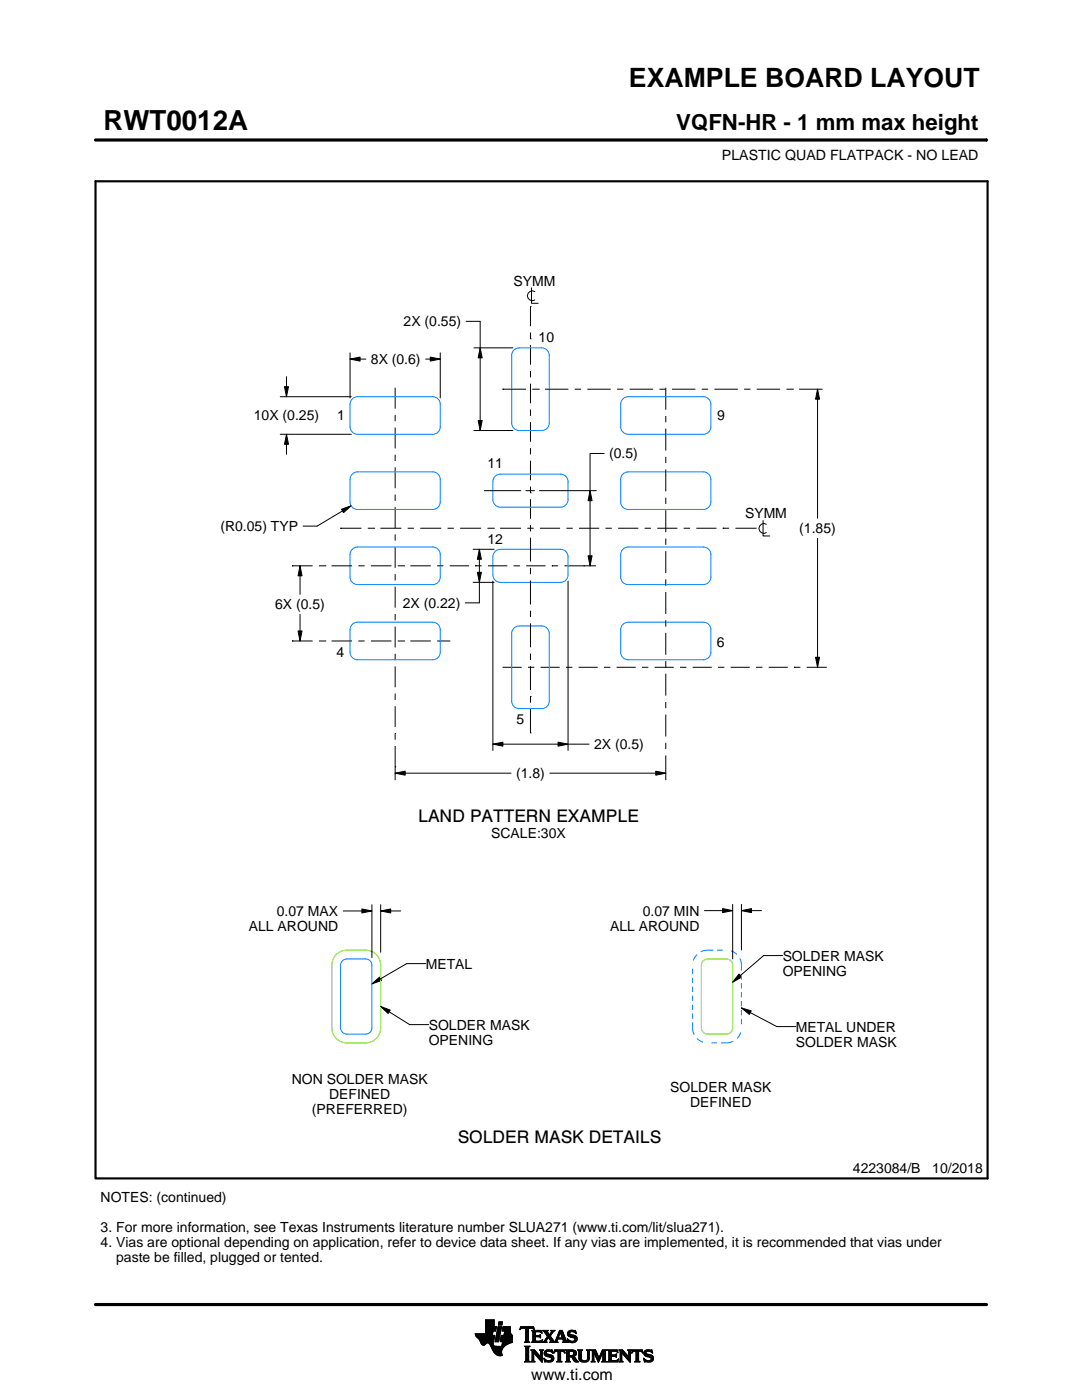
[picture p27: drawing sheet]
<svg xmlns="http://www.w3.org/2000/svg" width="216mm" height="279mm" viewBox="0 0 216 279" stroke-linecap="round" stroke-linejoin="round" font-family="sans-serif">
<defs><g id="words">
<text font-size="5.5" x="20.6" y="26">RWT0012A</text>
<text font-size="5.3" x="125.5" y="17.4">EXAMPLE BOARD LAYOUT</text>
<text font-size="4.4" x="135" y="26">VQFN-HR - 1 mm max height</text>
<g font-size="3.5">
<text x="83.4" y="164">LAND PATTERN EXAMPLE</text>
<text x="91.3" y="228.1">SOLDER MASK DETAILS</text>
</g>
<text font-size="3.2" x="106" y="275.3">www.ti.com</text>
<g font-size="2.8">
<text x="144.1" y="32">PLASTIC QUAD FLATPACK - NO LEAD</text>
<text x="102.4" y="57">SYMM</text>
<text x="80.5" y="65.1">2X (0.55)</text>
<text x="107.5" y="68.3">10</text>
<text x="74" y="72.7">8X (0.6)</text>
<text x="50.6" y="83.8">10X (0.25)</text>
<text x="67.3" y="83.8">1</text>
<text x="143.1" y="83.8">9</text>
<text x="97.3" y="93.4">11</text>
<text x="121.5" y="91.5">(0.5)</text>
<text x="44" y="106">(R0.05) TYP</text>
<text x="148.7" y="103.5">SYMM</text>
<text x="159.5" y="106.4">(1.85)</text>
<text x="97.3" y="108.5">12</text>
<text x="54.9" y="121.6">6X (0.5)</text>
<text x="80.4" y="121.3">2X (0.22)</text>
<text x="67.2" y="131">4</text>
<text x="143" y="129.1">6</text>
<text x="103.1" y="144.4">5</text>
<text x="118.5" y="149.5">2X (0.5)</text>
<text x="103" y="155.3">(1.8)</text>
<text x="98" y="167.2">SCALE:30X</text>
<text x="49.7" y="185.8">ALL AROUND</text>
<text x="55.2" y="182.8">0.07 MAX</text>
<text x="121.7" y="185.7">ALL AROUND</text>
<text x="128.3" y="182.7">0.07 MIN</text>
<text x="156.2" y="191.7">SOLDER MASK</text>
<text x="84.9" y="193.3">METAL</text>
<text x="156.2" y="194.7">OPENING</text>
<text x="85.5" y="205.5">SOLDER MASK</text>
<text x="85.5" y="208.5">OPENING</text>
<text x="158.8" y="205.9">METAL UNDER</text>
<text x="158.8" y="208.9">SOLDER MASK</text>
<text x="58.2" y="216.4">NON SOLDER MASK</text>
<text x="65.7" y="219.4">DEFINED</text>
<text x="133.8" y="218">SOLDER MASK</text>
<text x="137.7" y="221">DEFINED</text>
<text x="62.2" y="222.4">(PREFERRED)</text>
<text x="20.1" y="239.9">NOTES: (continued)</text>
<text x="170.2" y="234.2">4223084/B</text>
<text x="186" y="234.2">10/2018</text>
<text x="20.1" y="245.9">3. For more information, see Texas Instruments literature number SLUA271 (www.ti.com/lit/slua271).</text>
<text x="20.1" y="248.9">4. Vias are optional depending on application, refer to device data sheet. If any vias are implemented, it is recommended that vias under</text>
<text x="23.2" y="251.9">paste be filled, plugged or tented.</text>
</g>
</g></defs>
<g fill="none" stroke="#000" stroke-width=".2">
<path d="M19.1 27.9h177.7M196.8 27.7v.5M106.1 57.4v3.1h1.3M106.7 58.2a.98 .98 0 0 0-1.5 .8 .98 .98 0 0 0 1.5 .9M55.9 79.2h14.2M56.8 77.2h.8l-.4 2zM57.2 75.2v4M69.8 71.7l2-.4v.8zM69.8 70.4v9M69.8 71.7h3.2M78.8 77.4v4.1M84.9 71.7h2.9"/>
<path d="M85.8 71.3l2 .4-2 .4zM87.8 70.4v9M93 64.1h2.8v21.8M94.6 69.4h7.7M95.8 69.4l.4 2h-.8zM100.3 77.7h.1M100.3 77.7h4.7M105.8 67.6h.1M105.8 61.2h.1M105.8 61.2v3.9M105.8 66.4v1.2M105.8 68.9v3.9"/>
<path d="M105.8 74v1.3M105.8 76.6v3.9M106.2 77.7h1.3M107.5 77.7h.1M108.7 77.7h4.7M114.7 77.7h1.2M117.2 77.7h4.7M123.1 77.7h1.3M125.6 77.7h4.7M131.6 77.7h1.2M132.8 77.4v4.4M134.1 77.7h4.7"/>
<path d="M140 77.7h1.3M142.5 77.7h4.7M148.5 77.7h1.2M151 77.7h4.7M156.9 77.7h1.3M158.2 77.7h.1M159.5 77.7h4.6M163.1 77.7l.4 2h-.8zM163.1 77.7v25.7M55.9 86.7h14.2M57.2 86.7l.4 2h-.8zM57.2 86.7v4"/>
<path d="M78.8 82.8v1.3M78.8 85.3v4.2M78.8 90.8v1.2M78.8 93.3v4.1M78.8 98.7v1.3M94.6 85.9h7.7M95.4 83.9h.8l-.4 2zM96.6 97.9h7.3M104.9 97.9h1.7M105.8 98.4h.1M105.8 81.7v1.3M105.8 84.3v3.9"/>
<path d="M105.8 89.4v1.3M105.8 91.9v3.9M105.8 97.1v1.3M105.8 99.6v3.9M107.6 97.9h11.4M117.7 97.9l.4 2h-.8zM120.5 90.5h-2.8v22.4M132.8 83v1.3M132.8 85.5v4.4M132.8 91.2v1.2M132.8 93.7v4.4M132.8 99.3v1.3"/>
<path d="M58.3 112.9h.1M58.3 112.9h4.1M59.9 112.9l.4 2h-.8zM59.9 112.9v5.7M63.6 112.9h1.3M64.9 112.9h.1M66.2 112.9h4M67.9 105.4h.1M67.9 105.4h4.2M68.1 101.6l2-.7-1.6 1.4zM70.1 100.9l-6.8 4.1h-2.8M71.5 112.9h1.3"/>
<path d="M73.4 105.4h1.2M74 112.9h4.1M74.6 105.4h.1M75.9 105.4h4.2M78.8 101.2v4.2M78.8 106.6v1.3M78.8 109.2v4.1M78.8 114.6v1.2M78.8 117.1v4.2M79.4 112.9h1.2M80.6 112.9h.1M81.3 105.4h1.3"/>
<path d="M81.9 112.9h4.1M83.9 105.4h4.1M87.2 112.9h1.3M89.3 105.4h1.3M89.7 112.9h3.9M91.8 105.4h4.2M94.4 116.2h4.2M94.4 109.6h4.2M94.9 112.9h.1M94.9 112.9h1.2M95.3 114.2h.8l-.4 2zM95.7 109.6l.4 2h-.8z"/>
<path d="M95.7 109.6v10.7h-2.8M97.3 105.4h1.2M97.4 112.9h3.8M98.3 116v33.8M98.5 105.4h.1M99.8 105.4h4.2M102.5 112.9h1.2M105 112.9h3.9M105.2 105.4h1.3M105.8 104.8v1.3M105.8 107.3v4.8M105.8 113.3v1.3"/>
<path d="M105.8 115.9v4.7M107.7 105.4h4.1M110.1 112.9h.1M110.1 112.9h1.3M112.6 112.9h6.3M113 105.4h1.3M113.3 116v33.8M115.5 105.4h4.1M116.5 112.9h.1M117.3 110.9h.8l-.4 2zM120.8 105.4h1.3M123.3 105.4h4.1"/>
<path d="M128.6 105.4h1.3M131.1 105.4h4.1M132.8 101.8v4.4M132.8 107.5v1.2M132.8 110v4.4M132.8 115.6v1.3M132.8 118.1v4.4M136.4 105.4h1.3M138.9 105.4h4.1M144.2 105.4h.1M144.2 105.4h1.3M146.7 105.4h4.1"/>
<path d="M150.8 105.4h.1M152.3 103.9v3.1h1.3M152.9 104.6a.98 .98 0 0 0-1.5 .9 .98 .98 0 0 0 1.5 .8M163.1 107.4v25.8M58.3 127.9h.1M58.3 127.9h4.1M59.5 125.9h.8l-.4 2zM59.9 122.6v5.3M63.6 127.9h1.3M64.9 127.9h.1M66.2 127.9h4M71.5 127.9h1.3"/>
<path d="M74 127.9h4.1M78.8 122.5v1.3M78.8 125v4.2M78.8 130.5v1.2M78.8 133v4.2M78.8 138.4v1.3M79.4 127.9h1.2M80.6 127.9h.1M81.9 127.9h4.1M87.2 127.9h2.7M100.3 133.2h3.8M105.4 133.2h1.2"/>
<path d="M105.8 139h.1M105.8 121.9v1.2M105.8 124.4v4.8M105.8 130.4v1.3M105.8 133v4.7M105.8 139v1.2M107.9 133.2h3.8M112.9 133.2h1.3M115.5 133.2h3.8M120.5 133.2h1.3M123 133.2h3.9M128.1 133.2h1.3"/>
<path d="M130.6 133.2h3.8M132.8 123.8v1.2M132.8 126.3v4.4M132.8 131.9v1.3M132.8 134.5v4.3M135.7 133.2h1.3M138.2 133.2h3.8M143.3 133.2h1.2M145.8 133.2h3.8M150.9 133.2h1.2M153.4 133.2h3.8M158.5 133.2h.1"/>
<path d="M158.5 133.2h1.2M161 133.2h3.8M162.7 131.2h.8l-.4 2zM164.8 133.2h.1M78.8 146.4h.1M78.8 153.1h.1M78.8 140.9v4.2M78.8 146.4v1.2M78.8 148.9v6.8M78.8 154.3l2-.4v.8zM78.8 154.3h23.2M98.3 148.5l2-.4v.8z"/>
<path d="M98.3 148.5h19.2M105.8 146.3h.1M105.8 141.5v4.8M109.7 154.3h23.1M111.3 148.1l2 .4-2 .4zM130.8 153.9l2 .4-2 .4zM132.8 140.1v1.2M132.8 142.6v4.4M132.8 148.2v1.3M132.8 150.8v4.9M68.5 181.8h5.7M72.2 181.4l2 .4-2 .4z"/>
<path d="M74.2 196.4l1.5-1.4 .4 .7zM74.2 180.6v10.5M76 181.8l2-.4v.8zM76 180.6v9.4M76 181.8h4M84.9 192.3h-3.8l-6.9 4.1M140.6 181.7h5.6M144.2 181.3l2 .4-2 .4zM146.2 180.5v10.9M147.5 194.4l.5 .6-1.8 1zM147.9 181.7l2-.4v.8zM147.9 180.5v9.1"/>
<path d="M147.9 181.7h4M156.2 190.7h-3.8l-6.2 5.3M76 200.9l1.9 .7-.5 .7zM76 200.9l5.7 3.6h3.8M147.9 201.2l2 .5-.4 .7zM147.9 201.2l7.1 3.7h3.8M94.8 266.2h3.5M94.8 266.3h3.5M94.9 266.4h3.3M94.9 266.5h3.8l-.2 1.2M94.9 266.5h3.8M95 266.6h3.7"/>
<path d="M95 266.7h3.7M95.1 266.8h3.6M95.2 266.9h3.4M95.3 267h3.3M95.4 267.1h3.2M95.5 267.2h3.1M95.6 267.3h3M95.7 267.4h2.8M95.7 267.5h2.8M95.8 267.6h2.7M95.8 267.7h2.7M95.9 267.8h2.6"/>
<path d="M95.9 267.9h2.5M95.9 268h2.5M96 268h1.1M96 268.1h1M96.1 268.2h.8M96.1 268.3h.7M96.2 268.4h.6M96.3 268.4h.4M96.9 266.1h1.4M96.9 266h1.4M96.9 265.9h1.4M96.9 265.8h1.5"/>
<path d="M96.9 265.7h1.5M96.9 264.7l2.2 .1-.2 .9h-.5l-.2 .8M96.9 265.6h2M96.9 265.5h2M96.9 265.4h2M96.9 265.3h2.1M96.9 265.2h2.1M96.9 265.1h2.1M96.9 265h2.1M96.9 264.9h2.1M96.9 264.8h2.2M96.9 264.6h1.7"/>
<path d="M96.9 264.5h1.7M96.9 264.4h1.7M96.9 264.3h1.7M96.9 264.2h1.7M96.9 264.1h1.7M96.9 264h1.7M96.9 263.9h1.7M96.9 263.8h1.7M96.9 263.7h1.7M96.9 263.6h1.7M96.9 263.5h1.7M96.9 263.4h1.7"/>
<path d="M97.5 268h.9M97.6 268.1h.8M97.7 268.2h.7M97.7 268.3h.7M97.8 268.4h.6M97.9 268.5h.6M97.9 268.6h.7M98 268.7h1.1M98 268.8h2.6M98 268.8h2.5M98.1 268.9h2.3M98.1 269h2.3"/>
<path d="M98.1 269.1h2.2M98.2 269.2h2.1M98.2 269.2h2M98.2 269.3h2M98.3 269.4h1.9M98.3 269.5h1.8M98.4 269.6h1.7M98.4 268v.4l.3 .2 2 .1M98.5 269.7h1.6M98.5 267.7l-.1 .3M98.5 269.8h1.6M98.6 269.9h1.5"/>
<path d="M98.6 264.8v-1.4h-1.7v2.8h-2.1l.1 .3 .8 .9 .6 1h.4l.5-.4 .4 .1 1 1.8 .8 .6h.8l-.1-1.1 .8-.9M98.6 270h1.5M98.7 270h1.4M98.8 270.1h1.3M98.8 267.7h.7M98.8 267.6h.7M98.8 267.5h.7M98.9 270.2h1.2M98.9 267.4h.7M98.9 267.3h.7M98.9 267.2h.7M98.9 267.1h.7"/>
<path d="M98.9 267h.7M98.9 270.3h1.3M99 266.9h.6M99 266.9h.7M99 266.8h.7M99 266.7h.7M99 266.6h.7M99 266.5h.7M99.1 270.4h1.1M99.1 266.4h.7M99.1 266.3h.7M99.1 266.2h.7"/>
<path d="M99.1 266.1h.7M99.1 266h.7M99.2 265.9h.7M99.2 265.8h.7M99.2 270.4h1M99.2 265.7h.7M99.2 265.6h.7M99.2 265.5h.7M99.3 265.4h.6M99.3 265.4h.7M99.3 265.3h.7M99.3 265.2h.7"/>
<path d="M99.3 265.1h.7M99.3 265h.7M99.4 270.5h.8M99.4 264.9h.7M99.4 264.8h.7M99.4 264.8h.7l-.6 3h-.7zM99.4 264.5l.2-.7h.7l-.2 .7h-.7M99.5 264.4h.6M99.5 264.3h.7M99.5 264.2h.7M99.5 264.1h.7M99.5 264h.7"/>
<path d="M99.5 263.9h.7M99.6 263.8h.7M99.8 270.6h.1M99.8 267.7h2.4M99.8 267.6h2.4M99.8 267.5h2.4M99.9 267.4h2.3M99.9 267.3h2.3M99.9 267.2h2.3M99.9 267.1h2.3M99.9 267h2.3M99.9 266.9h2.3"/>
<path d="M100 266.9h2.2M100 266.8h2.2M100 266.7h2.2M100 266.6h2.2M100 266.5h2.2M100.1 268.6h.7M100.2 268.5h.7M100.2 268.4h.8M100.2 268.4h.9M100.2 268.3h1M100.2 268.2h1.2M100.2 265.6h1.6"/>
<path d="M100.2 268.1h1.4M100.2 265.5h1.6M100.2 268h1.6M100.3 265.4h1.5M100.3 268h1.7M100.3 267.9h1.9M100.3 265.3h1.5M100.3 267.8h1.9M100.3 265.2h1.5M100.3 265.1h1.5M100.3 265h1.5M100.4 264.9h1.4"/>
<path d="M100.4 264.8h1.4M100.6 266.5l.1-.8h-.5l.2-.9h1.4l.1 1.1 .3 .6v1.4l-1.3 .6M100.6 266.4h1.5M100.6 266.3h1.4M100.6 266.2h1.4M100.6 266.1h1.3M100.7 266h1.2M100.7 265.9h1.2M100.7 265.8h1.1M100.7 265.7h1.1M102.2 266.5h-2.2l-.2 1.1 .1 .2h.4l-.2 .9M103.7 265.3h.1"/>
<path d="M103.8 265.2h.2M103.8 265h2.8M103.8 264.9h2.7M103.9 264.8h2.6M104.7 267.8h1M104.7 271.8h1.1M104.7 268.7h1M104.8 267.7h.7M104.8 271.7h.8M104.9 265.2h.6M104.9 268.9h.6M104.9 267.6h.6"/>
<path d="M104.9 267.5l-.2 .3M104.9 267.5h.6M104.9 267.4h.6M104.9 267.3h.6M104.9 267.2h.6M104.9 267.1h.6M104.9 267h.6M104.9 266.8h.6M104.9 266.7h.6M104.9 266.6h.6M104.9 266.5h.6M104.9 266.4h.6"/>
<path d="M104.9 266.3h.6M104.9 266.2h.6M104.9 266.1h.6M104.9 265.9h.6M104.9 265.8h.6M104.9 265.7h.6M104.9 265.6h.6M104.9 265.5h.6M104.9 265.4h.6M104.9 265.3h.6M104.9 271.5h.6M104.9 269h.6"/>
<path d="M104.9 271.4h.6M104.9 271.4v-2.4l-.2-.4h1.1l-.3 .4v2.4M104.9 271.4l-.2 .4h1.1l-.3-.4M104.9 271.3h.6M104.9 271.2h.6M104.9 271.1h.6M104.9 271h.6M104.9 270.9h.6M104.9 270.8h.6M104.9 270.6h.6M104.9 270.5h.6M104.9 270.4h.6"/>
<path d="M104.9 270.3h.6M104.9 270.2h.6M104.9 270.1h.6M104.9 270h.6M104.9 269.9h.6M104.9 269.8h.6M104.9 269.6h.6M104.9 269.5h.6M104.9 269.4h.6M104.9 269.3h.6M104.9 269.2h.6M104.9 269.1h.6"/>
<path d="M105.5 267.5l.2 .3M105.5 267.5v-2.3l.7-.1 .4 .3-.1-.6h-2.6l-.1 .6 .4-.3 .7 .1v2.3M105.7 267.8h-1M105.9 271.8h.8M105.9 269.4h.8M106.1 269.5h.7M106.1 267.8h2M106.1 271.7h.5M106.2 269.6h.7M106.2 271.5h.3M106.2 265.6h1.8M106.2 269.8h.8"/>
<path d="M106.2 271.4h.3M106.2 271.4l-.3 .4h.8l-.2-.4M106.2 271.3h.3M106.2 271.2h.3M106.2 271.1h.3M106.2 271h.3M106.2 270.9h.3M106.2 270.8h.3M106.2 270.6h.3M106.2 270.5h.3M106.2 270.4h.3M106.2 270.3h.3"/>
<path d="M106.2 270.2h.3M106.2 270.1h.3M106.2 270h1M106.2 269.9h.9M106.2 269.8v1.6M106.2 269.8l-.3-.4h.8l1.2 1.4M106.3 267.7h1.8M106.3 265.7h1.8M106.3 267.6h.6M106.3 265.8h.6M106.3 267.5l-.2 .3M106.3 267.5h.5"/>
<path d="M106.3 267.4h.5M106.3 267.3h.5M106.3 267.2h.5M106.3 267.1h.5M106.3 267h.5M106.3 266.8h.5M106.3 266.7h1.6M106.3 266.6h1.6M106.3 266.5h.5M106.3 266.4h.5M106.3 266.3h.5M106.3 266.2h.5"/>
<path d="M106.3 266.1h.5M106.3 265.9h.5M106.4 265.2h.2M106.5 270h.1M106.5 270v1.4M106.5 265.3h.1M106.6 270.1h.7M106.7 270.2h.7M106.8 270.3h.7M106.8 265.9l.2-.1h.6l.6 .2-.2-.5h-1.9l.2 .3v1.7M106.8 265.9v.6h.8l.3-.2v.7M106.9 270.4h.7"/>
<path d="M107 270.5h.7M107.1 270.6h.7M107.2 270.8h1M107.3 270.9h.9M107.4 271h.8M107.5 271.1h.7M107.6 271.2h.6M107.6 266.5h.3M107.7 271.3h.5M107.7 269.4h.7M107.7 266.8h.2M107.7 267.6h.5"/>
<path d="M107.8 266.4h.1M107.8 271.4h.4M107.8 267h.1M107.8 265.8h.3M107.8 269.5h.5M107.9 271.5h.3M107.9 269.6h.3M107.9 267l-.3-.2h-.8l.1 .8h.9l.5-.2M107.9 269.8h.3M107.9 270.6h.3M107.9 270.5h.3M107.9 270.4h.3"/>
<path d="M107.9 270.3h.3M107.9 270.2h.3M107.9 270.1h.3M107.9 270h.3M107.9 269.9h.3M107.9 269.8v1M107.9 269.8l-.2-.4h.7l-.2 .4M108 271.7h.2M108 265.9h.1M108 267.5h.2M108.1 271.8h.1M108.1 266.1h.1"/>
<path d="M108.2 267.4h.1M108.2 269.8v2.1l-1.7-1.9M108.2 267.8h.9M108.3 267.4l-.2 .5-2-.1M108.3 265.6h1M108.5 267.7h.5M108.5 271.1l.8 .4h.5l.2-.2-.1-.3-1-.4-.3-.3 .1-.7 .8-.2 .5 .1 .2-.1 .1 .6-.9-.3-.3 .1-.1 .3 1.3 .4 .2 .6M108.5 271.1h.1M108.5 265.7h.7M108.5 271.2h.2M108.6 271.3h.2M108.6 270.1h.4"/>
<path d="M108.6 270h.4M108.6 270.2h.6M108.6 267.6h.4M108.6 271.4h.4M108.6 269.9h.4M108.6 270.3h1M108.6 265.8h.7M108.6 271.5h.8M108.6 269.8h.5M108.7 271.7h1.5M108.7 270.4h1.3M108.7 267.5h.3"/>
<path d="M108.7 271.8h.1M108.7 265.9h.6M108.7 269.6h1.5M108.8 267.4h.3M108.8 270.5h1.5M108.8 266.1h.6M108.8 269.5h1.4M108.8 267.3h.4M108.9 266.2h.6M108.9 267.2h.4M108.9 266.3h.6M108.9 270.6h1.5"/>
<path d="M109 267.1h.3M109 266.4h1M109.1 271.8h.9M109.1 269.4h.7M109.1 267h.9M109.1 266.5h.8M109.1 267.8h-.9M109.2 266.8h.8M109.2 266.6h.6M109.2 266.7h.7M109.2 266.7l-.6 .9-.4 .2M109.3 270.8h1.1"/>
<path d="M109.5 267.1h.6M109.6 267.2h.6M109.7 271.5h.7M109.7 267.3h.6M109.7 267.8l.2-.1-.5-.8-.4 .8 .1 .1M109.7 267.8h1.6M109.7 266.3h.4M109.7 267.4h.6M109.8 270.9h.7M109.8 266.2h.3M109.8 266.6l.9 1.2 1-2.3h.5l.8 2.1 .3 .2M109.8 267.5h.6"/>
<path d="M109.9 266.1h.3M109.9 269.8h.4M109.9 267.6h.6M109.9 267.7h.7M109.9 271.4h.5M109.9 265.9h.4M110 271h.5M110 265.6h.7M110 265.9l-.4 .5-.4-.6 .2-.3h-1.1l.9 1.2M110 265.9l.1-.2-.2-.2h.8l-.9 1.1M110 271.3h.5M110 265.8h.4"/>
<path d="M110 271.1h.5M110 271.2h.5M110.1 269.4h.1M110.1 265.7h.4M110.1 269.9h.2M110.2 270h.1M110.5 270h.1M110.5 269.9h.2M110.5 271.1l-.3 .6-.7 .2-.6-.2-.2 .1-.2-.7M110.5 269.8h.3M110.6 269.6h2.1M110.6 269.5h2"/>
<path d="M110.6 269.4h2M110.7 267.7h.5M110.8 267.6h.4M110.9 267.5h.3M110.9 267.4h.3M111 267.3h.3M111 267.2h1.8M111 267.1h1.8M111.1 267h.3M111.1 271.8h1M111.1 266.8h.4M111.2 266.7h.3"/>
<path d="M111.2 267.5l.1-.2h1l.1 .2M111.2 267.5v.3h.1M111.2 266.6h.3M111.3 266.5h.3M111.3 271.7h.6M111.3 266.4h.3M111.3 271.5h.6M111.3 267.8h-1.6M111.3 269.8h.6M111.4 266.3h.3M111.4 271.4h.5M111.4 271.4l-.1-1.7h-.4l-.4 .4 .2-.7h1.9l.1 .7-.4-.4h-.4v1.7"/>
<path d="M111.4 270.5h.5M111.4 270.4h.5M111.4 270.3h.5M111.4 270.2h.5M111.4 270.1h.5M111.4 270h.5M111.4 269.9h.5M111.4 271.4l-.3 .4h1l-.2-.4M111.4 271.3h.5M111.4 271.2h.5M111.4 271.1h.5M111.4 271h.5"/>
<path d="M111.4 270.9h.5M111.4 270.8h.5M111.4 270.6h.5M111.4 266.2h.3M111.4 266.1h.4M111.5 265.9h.9M111.5 265.8h.8M111.6 265.7h.7M111.6 265.6h.6M111.8 265.9l.4 1.1h-.8zM111.9 266.1h.5M111.9 266.2h.5"/>
<path d="M111.9 266.3h.6M112 266.4h.5M112 266.5h.6M112.1 266.6h.5M112.1 266.7h.6M112.1 266.8h.6M112.2 267h.5M112.2 267.8h1.1M112.3 267.3h.6M112.3 267.4h.6M112.4 267.5h.6M112.4 267.5v.3h-.2"/>
<path d="M112.4 269.8h.3M112.4 267.6h.6M112.4 267.7h.7M112.6 269.9h.1M112.6 270h.2M112.8 271.8h1M112.8 269.4h1.6M113 269.5h1.7M113 271.7h.7M113 269.6h1.9M113 271.5h.6M113 269.8h.6"/>
<path d="M113 271.4h.6M113 271.4l-.2 .4h1l-.2-.4M113 271.3h.6M113 271.2h.6M113 271.1h.6M113 271h.6M113 270.9h.6M113 270.8h1.5M113 270.6h1.6M113 270.5h1.8M113 270.4h.6M113 270.3h.6"/>
<path d="M113 270.2h.6M113 270.1h.6M113 270h.6M113 269.9h.6M113 269.8v1.6M113 269.8l-.2-.4h1.5l.5 .2 .2 .3v.4l-.2 .3-.4 .1M113.2 267.3h.2M113.2 267.4h.3M113.2 266.2h.5M113.2 266.3h.6M113.2 266.1h.5M113.3 267.5h.3"/>
<path d="M113.3 267.8h-1.1M113.3 266.4h.9M113.3 265.9h.4M113.3 267.6h.6M113.3 266.5h1.3M113.3 267.7h1.6M113.3 265.8h.5M113.3 267.8h.2M113.4 266.6h1.5M113.4 265.7h1.5M113.4 265.7l.5-.2 .7 .1 .2-.1 .1 .7-.7-.4h-.4l-.1 .3 .1 .2 .9 .2 .4 .3 .1 .5-.3 .5-.6 .2-.7-.2-.2 .1-.2-.7 .9 .5 .4-.1 .2-.3-.1-.3-1.2-.4-.2-.5zM113.5 266.7h1.5"/>
<path d="M113.5 265.6h1.4M113.6 271.4v-.6h.4l.7 .9 .8 .1M113.6 269.9l.1-.2 .7 .2v.4l-.4 .2M113.6 269.9v.6M113.7 267.8h1.1M113.8 266.8h1.3M113.8 265.5h.6M114 268h.4M114.1 270.9h.6M114.2 271h.6M114.2 271.1h.7M114.3 271.2h.6"/>
<path d="M114.3 267h.8M114.3 269.8h.7M114.3 270.4h.6M114.4 271.3h.6M114.4 270.7l1.1 1.1M114.4 270.7h.1M114.4 271.4h.7M114.4 269.9h.6M114.4 270.3h.6M114.5 267.6h.5M114.5 270.2h.5M114.5 270h.5"/>
<path d="M114.5 265.8h.4M114.5 270.1h.5M114.5 271.5h.7M114.6 271.7h.7M114.6 267.1h.6M114.6 267.5h.5M114.7 267.2h.5M114.7 267.4h.5M114.7 265.9h.3M114.7 267.3h.5M114.7 271.8h.8M114.8 266.1h.2"/>
<path d="M114.9 266.2h.1M115.3 269.4h.9M115.4 269.5h.7M115.5 269.6h.5M115.5 269.8h.5M115.5 269.8v1.4l.4 .5 .6 .2 .6-.1 .4-.3 .1-.5M115.5 271h.5M115.5 270.9h.5M115.5 270.8h.5M115.5 270.6h.5M115.5 270.5h.5M115.5 270.4h.5"/>
<path d="M115.5 270.3h.5M115.5 270.2h.5M115.5 270.1h.5M115.5 270h.5M115.5 269.9h.5M115.5 269.8l-.2-.4h.9l-.2 .4M115.5 271.1h.5M115.5 271.2h.5M115.5 271.3h.6M115.6 271.4h.6M115.7 271.5h.8M115.8 271.7h1.5"/>
<path d="M116 271l.2 .4 .4 .2 .5-.2 .2-.4M116 269.8v1.2M116 271.8h1.1M116.8 271.5h.6M117 269.4h.8M117.1 271.4h.4M117.2 269.5h.5M117.2 271.3h.4M117.2 269.6h.4M117.2 271.2h.4M117.2 271.1h.4M117.3 269.8h.3"/>
<path d="M117.3 271h.3M117.3 270.9h.3M117.3 270.8h.3M117.3 270.6h.3M117.3 270.5h.3M117.3 270.4h.3M117.3 270.3h.3M117.3 270.2h.3M117.3 270.1h.3M117.3 270h.3M117.3 269.9h.3M117.6 269.8l.2-.4h-.8l.2 .3 .1 1.3"/>
<path d="M117.6 269.8v1.2M118 271.8h.7M118 269.4h.8M118.1 269.5h.8M118.1 271.7h.5M118.2 269.6h.7M118.2 271.5h.3M118.2 269.8h.8M118.2 271.4h.3M118.2 269.8l-.2-.4h.8l.7 1.6 .7-1.6h.9l-.3 .4M118.2 271.4l-.2 .4h.7l-.2-.4M118.2 271.3h.3"/>
<path d="M118.2 271.2h.3M118.2 271.1h.3M118.2 271h.3M118.2 270.9h.3M118.2 270.8h.3M118.2 270.6h.3M118.2 270.5h.3M118.2 270.4h.3M118.2 270.3h.3M118.2 270.2h.3M118.2 270.1h.3M118.2 270h.9"/>
<path d="M118.2 269.9h.8M118.2 269.8v1.6M118.6 270.1h.5M118.6 270.2h.6M118.7 270.3h.5M118.7 270.4h.6M118.8 270.5h.5M118.8 270.6h.6M118.9 270.8h.5M118.9 270.9h.6M119 271h.8M119 271.1h.8"/>
<path d="M119.1 271.2h.6M119.1 271.3h.6M119.2 271.4h.4M119.2 271.5h.4M119.3 271.7h.2M119.3 271.8h.2M119.6 270.9h.3M119.6 270.8h.3M119.7 270.6h.3M119.7 270.5h.3M119.8 270.4h.3M119.8 270.3h.3"/>
<path d="M119.9 270.2h.3M119.9 270.1h.3M120 270h.8M120 269.9h.8M120 269.8h.8M120.1 271.8h1M120.1 269.6h.7M120.1 269.5h.8M120.2 269.4h.9M120.2 271.7h.7M120.3 271.5h.5M120.3 271.4h.5"/>
<path d="M120.3 271.4l-.2 .4h1l-.3-.4M120.3 271.4v-1.5l-.9 2-.9-2v1.5M120.3 271.3h.5M120.3 271.2h.5M120.3 271.1h.5M120.3 271h.5M120.3 270.9h.5M120.3 270.8h.5M120.3 270.6h.5M120.3 270.5h.5M120.3 270.4h.5M120.3 270.3h.5"/>
<path d="M120.3 270.2h.5M120.3 270.1h.5M120.8 269.8v1.6M121.2 271.8h2M121.2 269.4h1.9M121.4 269.5h1.8M121.4 271.7h1.9M121.5 269.6h1.7M121.5 271.5h1.8M121.5 269.8h.5M121.5 271.4h.5M121.5 269.8l-.3-.4h1.9l.2 .6"/>
<path d="M121.5 269.9h.5M121.5 269.8v1.6M121.5 271.3h.5M121.5 271.2h.5M121.5 271.1h.5M121.5 271h.5M121.5 270.9h.5M121.5 270.8h.5M121.5 270.6h1.5M121.5 270.5h1.5M121.5 270.4h1.5M121.5 270.3h.5"/>
<path d="M121.5 270.2h.5M121.5 270.1h.5M121.5 270h.5M122.6 270.4l.4-.2v.7l-.2-.2h-.8v.8h.2M122.9 270.8h.1M122.9 270.3h.1M123 269.8h.3M123.1 271.4h.3M123.2 269.9h.1M123.3 270h.1M123.3 270l-.4-.3h-.8l-.1 .7M123.3 271.3h.1"/>
<path d="M123.4 271.2h.1M123.4 271.2l-.2 .6h-2l.3-.4M123.4 271.2l-.3 .3h-.4M123.5 271.8h.8M123.5 269.4h.7M123.6 269.5h.7M123.7 271.7h.5M123.7 269.6h.7M123.7 271.5h.4M123.7 269.8h.8M123.7 271.4h.4M123.7 271.4l-.2 .4h.8l-.2-.4"/>
<path d="M123.7 271.3h.4M123.7 271.2h.4M123.7 271.1h.4M123.7 271h.4M123.7 270.9h.4M123.7 270.8h.4M123.7 270.6h.4M123.7 270.5h.4M123.7 270.4h.4M123.7 270.3h.4M123.7 270.2h.4M123.7 270.1h.4"/>
<path d="M123.7 270h1M123.7 269.9h.9M123.7 269.8v1.6M123.7 269.8l-.2-.4h.7l1.2 1.4 .1-1M124.1 270v1.4M124.1 270h.1M124.2 270.1h.6M124.2 270.2h.7M124.3 270.3h.7M124.4 270.4h.7M124.5 270.5h.7M124.6 270.6h.7"/>
<path d="M124.7 270.8h1.1M124.8 270.9h1M124.9 271h.9M125 271.1h.8M125.1 271.2h.7M125.2 271.3h.6M125.2 269.4h.8M125.3 271.4h.5M125.4 269.5h.5M125.4 271.5h.4M125.4 269.6h.4M125.5 269.8h.3"/>
<path d="M125.5 269.8l-.3-.4h.8l-.2 .4M125.5 270.4h.3M125.5 270.3h.3M125.5 270.2h.3M125.5 270.1h.3M125.5 270h.3M125.5 269.9h.3M125.5 270.6h.3M125.5 270.5h.3M125.5 271.7h.3M125.6 271.8h.2M125.8 269.8v2.1l-1.7-1.9"/>
<path d="M126 270h.1M126.1 269.9h.1M126.1 269.8h.3M126.1 269.6h2.1M126.2 269.5h2M126.2 269.4h2M126.6 271.8h1.1M126.9 271.7h.6M126.9 271.5h.5M126.9 269.8h.5M126.9 271.4h.5M126.9 271.4v-1.7h-.5l-.3 .4 .1-.7h1.9l.2 .7-.4-.4h-.5v1.7"/>
<path d="M126.9 270.5h.5M126.9 270.4h.5M126.9 270.3h.5M126.9 270.2h.5M126.9 270.1h.5M126.9 270h.5M126.9 269.9h.5M126.9 271.4l-.3 .4h1.1l-.3-.4M126.9 271.3h.5M126.9 271.2h.5M126.9 271.1h.5M126.9 271h.5"/>
<path d="M126.9 270.9h.5M126.9 270.8h.5M126.9 270.6h.5M128 269.8h.3M128.1 269.9h.2M128.2 270h.1M128.4 271.1h.1M128.4 271.2h.2M128.5 271.3h.2M128.5 270.1h.4M128.5 270h.4M128.5 270.2h.6"/>
<path d="M128.5 271.4h.4M128.5 269.9h.4M128.5 270.3h1M128.5 271.5h.8M128.5 269.8h.5M128.6 271.7h1.5M128.6 270.4h1.3M128.6 271.8h.1M128.6 269.6h1.5M128.7 270.5h1.5M128.7 269.5h1.4M128.8 270.6h1.5"/>
<path d="M128.9 271.8h1M129 269.4h.7M129.1 270.8l-.6-.4 .1-.7 .5-.3 .8 .1 .2-.1 .1 .7-.8-.4-.4 .1-.1 .2 1.3 .5 .2 .6M129.1 270.8l.8 .2v.4l-.7 .1-.8-.4M129.2 270.8h1.1M129.6 271.5h.7M129.6 270.9h.8M129.8 269.8h.4M129.8 271.4h.5M129.9 271h.5M129.9 271.3h.5M129.9 271.1h.5"/>
<path d="M129.9 271.2h.5M129.9 269.4h.2M130 269.9h.2M130.1 270h.1M130.4 271.1l-.3 .6-.7 .2-.6-.2-.2 .1-.2-.7"/>
</g>
<g fill="#000">
<path d="M56.8 77.2h.8l-.4 2zM69.8 71.7l2-.4v.8zM85.8 71.3l2 .4-2 .4zM95.8 69.4l.4 2h-.8zM163.1 77.7l.4 2h-.8zM57.2 86.7l.4 2h-.8zM95.4 83.9h.8l-.4 2zM117.7 97.9l.4 2h-.8zM59.9 112.9l.4 2h-.8zM68.1 101.6l2-.7-1.6 1.4zM95.7 109.6l.4 2h-.8zM95.3 114.2h.8l-.4 2z"/>
<path d="M117.3 110.9h.8l-.4 2zM59.5 125.9h.8l-.4 2zM162.7 131.2h.8l-.4 2zM78.8 154.3l2-.4v.8zM98.3 148.5l2-.4v.8zM111.3 148.1l2 .4-2 .4zM130.8 153.9l2 .4-2 .4zM72.2 181.4l2 .4-2 .4zM74.2 196.4l1.5-1.4 .4 .7zM76 181.8l2-.4v.8zM144.2 181.3l2 .4-2 .4zM147.5 194.4l.5 .6-1.8 1z"/>
<path d="M147.9 181.7l2-.4v.8zM76 200.9l1.9 .7-.5 .7zM147.9 201.2l2 .5-.4 .7z"/>
</g>
<path d="M19.1 36.2h178v199h-178z" fill="none" stroke="#000" stroke-width=".43"/>
<path d="M19 27.9h177.8M19 260.3h177.8" fill="none" stroke="#000" stroke-width=".63"/>
<g fill="none" stroke="#0080ff" stroke-width=".2">
<path d="M70.5 79.5l.8-.3h15a1.5 1.5 0 0 1 1.5 1.5v4.5a1.5 1.5 0 0 1-1.5 1.5h-15a1.5 1.5 0 0 1-1.5-1.5v-4.5l.1-.5zM102.7 69.7l.9-.3h4.5a1.5 1.5 0 0 1 1.5 1.5v13.5a1.5 1.5 0 0 1-1.5 1.5h-4.5a1.5 1.5 0 0 1-1.5-1.5v-13.5l.1-.5zM124.5 79.5l.8-.3h15a1.5 1.5 0 0 1 1.5 1.5v4.5a1.5 1.5 0 0 1-1.5 1.5h-15a1.5 1.5 0 0 1-1.5-1.5v-4.5l.1-.5zM70.5 94.5l.8-.3h15a1.5 1.5 0 0 1 1.5 1.5v4.5a1.5 1.5 0 0 1-1.5 1.5h-15a1.5 1.5 0 0 1-1.5-1.5v-4.5l.1-.5zM99 94.9l.8-.3h12a1.5 1.5 0 0 1 1.5 1.5v3.6a1.5 1.5 0 0 1-1.5 1.5h-12a1.5 1.5 0 0 1-1.5-1.5v-3.6l.1-.5zM124.5 94.5l.8-.3h15a1.5 1.5 0 0 1 1.5 1.5v4.5a1.5 1.5 0 0 1-1.5 1.5h-15a1.5 1.5 0 0 1-1.5-1.5v-4.5l.1-.5zM70.5 109.5l.8-.3h15a1.5 1.5 0 0 1 1.5 1.5v4.5a1.5 1.5 0 0 1-1.5 1.5h-15a1.5 1.5 0 0 1-1.5-1.5v-4.5l.1-.5zM99 109.9l.8-.3h12a1.5 1.5 0 0 1 1.5 1.5v3.6a1.5 1.5 0 0 1-1.5 1.5h-12a1.5 1.5 0 0 1-1.5-1.5v-3.6l.1-.5zM124.5 109.5l.8-.3h15a1.5 1.5 0 0 1 1.5 1.5v4.5a1.5 1.5 0 0 1-1.5 1.5h-15a1.5 1.5 0 0 1-1.5-1.5v-4.5l.1-.5zM70.5 124.5l.8-.3h15a1.5 1.5 0 0 1 1.5 1.5v4.5a1.5 1.5 0 0 1-1.5 1.5h-15a1.5 1.5 0 0 1-1.5-1.5v-4.5l.1-.5zM102.7 125.2l.9-.3h4.5a1.5 1.5 0 0 1 1.5 1.5v13.5a1.5 1.5 0 0 1-1.5 1.5h-4.5a1.5 1.5 0 0 1-1.5-1.5v-13.5l.1-.5zM124.5 124.5l.8-.3h15a1.5 1.5 0 0 1 1.5 1.5v4.5a1.5 1.5 0 0 1-1.5 1.5h-15a1.5 1.5 0 0 1-1.5-1.5v-4.5l.1-.5z"/>
<path d="M68.3 191.7l.9-.3h3.8a1.25 1.25 0 0 1 1.2 1.2v12.5a1.25 1.25 0 0 1-1.2 1.3h-3.8a1.25 1.25 0 0 1-1.2-1.3v-12.5zM138.2 193.3v1.1M138.2 195.1v1.1M138.2 196.9v1.1M138.2 198.7v1.1M139.1 190.5l-.8 1.2M142.3 189.6l-1.5 .1-1 .3M143.1 189.6h1.1M145.9 189.8l1.2 .7M147.6 191.3l.3 .9v1.5M147.9 194.4v1.1M147.9 196.2v1.1"/>
<path d="M147.9 198v1.1M147.9 199.8v1M138.2 204.1v1.4l.3 1M138.2 200.5v1.1M138.2 202.3v1M138.5 206.5h.1M139.1 207.2l1.2 .8M141.9 208.1h1.2M146.3 207.8l-1 .3h-1.5M147.8 206.1l-.7 1.1M147.9 201.6v1M147.9 203.3v1.1"/>
</g>
<path d="M67.1 190.5l.7-.5 .9-.3 4.3-.1a3 3 0 0 1 3 3v12.5a3 3 0 0 1-3 3h-3.8a3 3 0 0 1-3-3v-12.5l.3-1.3zM140.5 191.6l.7-.2h3.7a1.25 1.25 0 0 1 1.3 1.2v12.5a1.25 1.25 0 0 1-1.3 1.3h-3.7a1.25 1.25 0 0 1-1.3-1.3v-12.5l.1-.4z" fill="none" stroke="#6ef200" stroke-width=".2"/>
<use href="#words"/>
</svg>
